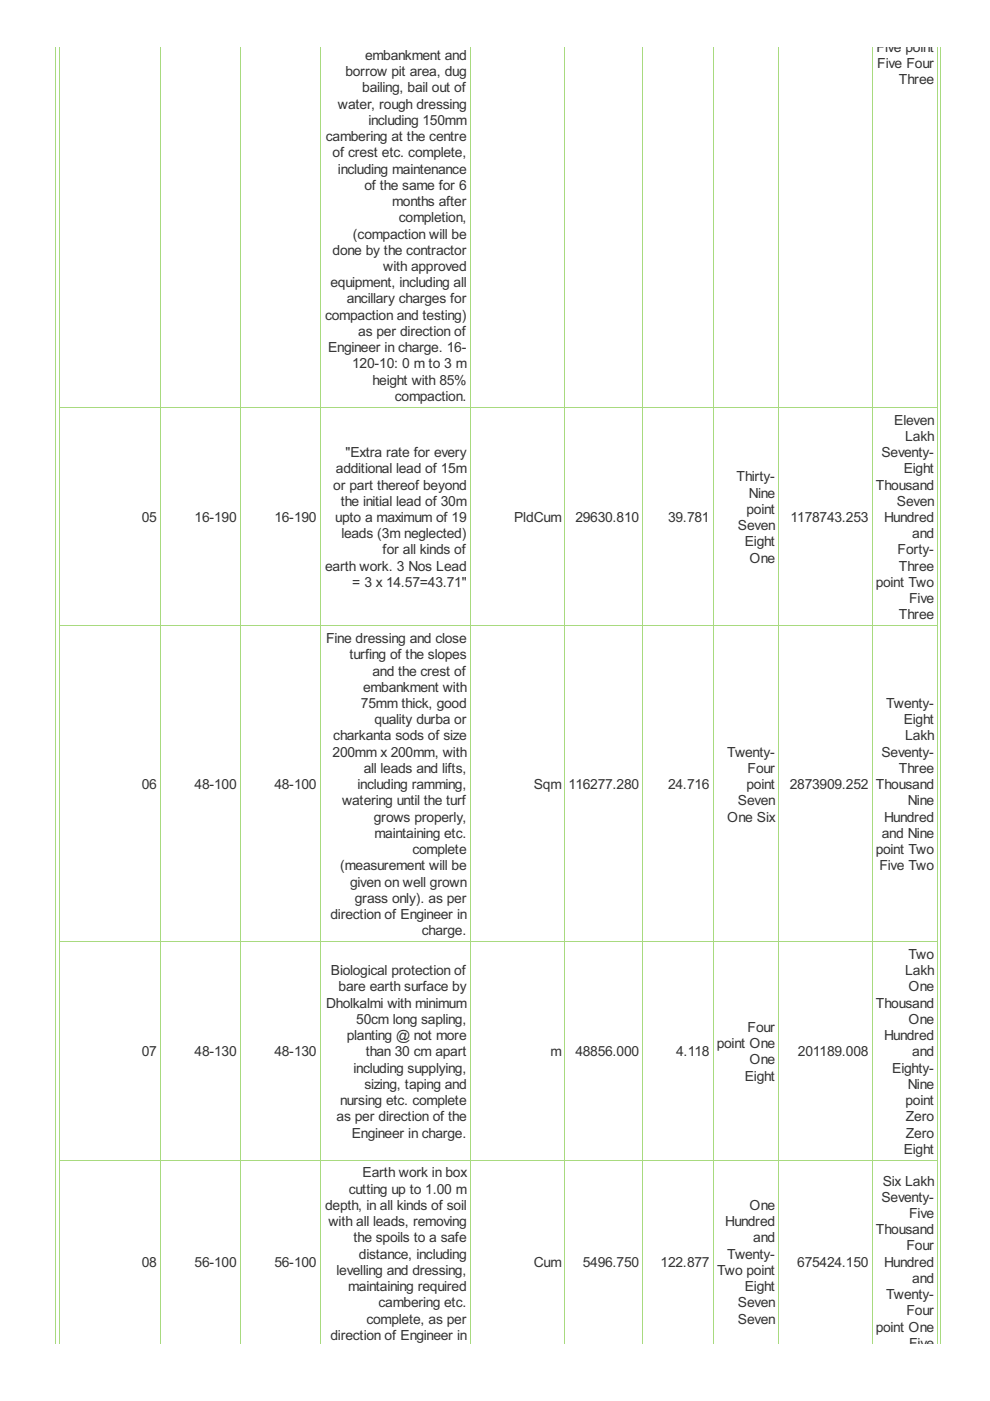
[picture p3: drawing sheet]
<svg xmlns="http://www.w3.org/2000/svg" width="210mm" height="297mm" viewBox="0 0 210 297" stroke-linecap="round" stroke-linejoin="round" font-family="sans-serif">
<defs><g id="words">
<g font-size="3.3" fill="#333">
<text x="185.9" y="11">Five point</text>
<text x="73.2" y="16.2">borrow pit area, dug</text>
<text x="77.4" y="12.7">embankment and</text>
<text x="186" y="14.4">Five Four</text>
<text x="190.6" y="17.9">Three</text>
<text x="71.7" y="23">water, rough dressing</text>
<text x="76.8" y="19.6">bailing, bail out of</text>
<text x="69.1" y="29.9">cambering at the centre</text>
<text x="78.1" y="26.5">including 150mm</text>
<text x="70.5" y="33.4">of crest etc. complete,</text>
<text x="71.7" y="36.8">including maintenance</text>
<text x="77.3" y="40.3">of the same for 6</text>
<text x="83.1" y="43.7">months after</text>
<text x="84.6" y="47.1">completion,</text>
<text x="74.8" y="50.6">(compaction will be</text>
<text x="70.5" y="54">done by the contractor</text>
<text x="81.3" y="57.5">with approved</text>
<text x="70.1" y="60.9">equipment, including all</text>
<text x="73.5" y="64.3">ancillary charges for</text>
<text x="68.9" y="67.8">compaction and testing)</text>
<text x="76" y="71.2">as per direction of</text>
<text x="69.6" y="74.7">Engineer in charge. 16-</text>
<text x="74.7" y="78.1">120-10: 0 m to 3 m</text>
<text x="79" y="81.6">height with 85%</text>
<text x="83.7" y="85">compaction.</text>
<text x="189.6" y="90">Eleven</text>
<text x="191.9" y="93.5">Lakh</text>
<text x="71.2" y="100.3">additional lead of 15m</text>
<text x="73.2" y="96.9">&quot;Extra rate for every</text>
<text x="186.9" y="96.9">Seventy-</text>
<text x="191.6" y="100.3">Eight</text>
<text x="70.7" y="103.8">or part thereof beyond</text>
<text x="72.2" y="107.2">the initial lead of 30m</text>
<text x="156.2" y="102.1">Thirty-</text>
<text x="158.8" y="105.5">Nine</text>
<text x="185.7" y="103.8">Thousand</text>
<text x="190.2" y="107.2">Seven</text>
<text x="30.1" y="110.7">05</text>
<text x="41.3" y="110.7">16-190</text>
<text x="58.2" y="110.7">16-190</text>
<text x="71.1" y="110.7">upto a maximum of 19</text>
<text x="109" y="110.7">PldCum</text>
<text x="122" y="110.7">29630.810</text>
<text x="141.6" y="110.7">39.781</text>
<text x="156.5" y="112.4">Seven</text>
<text x="158.3" y="108.9">point</text>
<text x="167.6" y="110.7">1178743.253</text>
<text x="187.4" y="110.7">Hundred</text>
<text x="72.4" y="114.1">leads (3m neglected)</text>
<text x="81.1" y="117.6">for all kinds of</text>
<text x="157.9" y="115.8">Eight</text>
<text x="158.9" y="119.3">One</text>
<text x="190.3" y="117.6">Forty-</text>
<text x="193.4" y="114.1">and</text>
<text x="68.9" y="121">earth work. 3 Nos Lead</text>
<text x="74.7" y="124.4">= 3 x 14.57=43.71&quot;</text>
<text x="185.7" y="124.4">point Two</text>
<text x="190.6" y="121">Three</text>
<text x="190.6" y="131.3">Three</text>
<text x="192.8" y="127.9">Five</text>
<text x="69.1" y="136.3">Fine dressing and close</text>
<text x="74.1" y="139.8">turfing of the slopes</text>
<text x="79" y="143.2">and the crest of</text>
<text x="77" y="146.7">embankment with</text>
<text x="76.5" y="150.1">75mm thick, good</text>
<text x="79.4" y="153.5">quality durba or</text>
<text x="187.9" y="150.1">Twenty-</text>
<text x="191.6" y="153.5">Eight</text>
<text x="70.5" y="160.4">200mm x 200mm, with</text>
<text x="70.7" y="157">charkanta sods of size</text>
<text x="154.2" y="160.4">Twenty-</text>
<text x="186.9" y="160.4">Seventy-</text>
<text x="191.9" y="157">Lakh</text>
<text x="30.1" y="167.3">06</text>
<text x="41.3" y="167.3">48-100</text>
<text x="58.2" y="167.3">48-100</text>
<text x="75.8" y="167.3">including ramming,</text>
<text x="77.1" y="163.9">all leads and lifts,</text>
<text x="113.2" y="167.3">Sqm</text>
<text x="120.6" y="167.3">116277.280</text>
<text x="141.6" y="167.3">24.716</text>
<text x="158.3" y="167.3">point</text>
<text x="158.5" y="163.9">Four</text>
<text x="167.5" y="167.3">2873909.252</text>
<text x="185.7" y="167.3">Thousand</text>
<text x="190.6" y="163.9">Three</text>
<text x="72.5" y="170.8">watering until the turf</text>
<text x="156.5" y="170.8">Seven</text>
<text x="192.5" y="170.8">Nine</text>
<text x="79.3" y="174.2">grows properly,</text>
<text x="79.4" y="177.6">maintaining etc.</text>
<text x="154.2" y="174.2">One Six</text>
<text x="187" y="177.6">and Nine</text>
<text x="187.4" y="174.2">Hundred</text>
<text x="72.1" y="184.5">(measurement will be</text>
<text x="87.4" y="181.1">complete</text>
<text x="185.7" y="181.1">point Two</text>
<text x="186.4" y="184.5">Five Two</text>
<text x="74.2" y="188">given on well grown</text>
<text x="75.2" y="191.4">grass only). as per</text>
<text x="70.1" y="194.9">direction of Engineer in</text>
<text x="89.4" y="198.3">charge.</text>
<text x="192.6" y="203.3">Two</text>
<text x="70.1" y="206.8">Biological protection of</text>
<text x="191.9" y="206.8">Lakh</text>
<text x="69.1" y="213.6">Dholkalmi with minimum</text>
<text x="71.8" y="210.2">bare earth surface by</text>
<text x="185.7" y="213.6">Thousand</text>
<text x="192.6" y="210.2">One</text>
<text x="73.5" y="220.5">planting @ not more</text>
<text x="75.5" y="217.1">50cm long sapling,</text>
<text x="158.5" y="218.8">Four</text>
<text x="187.4" y="220.5">Hundred</text>
<text x="192.6" y="217.1">One</text>
<text x="30.1" y="224">07</text>
<text x="41.3" y="224">48-130</text>
<text x="58.2" y="224">48-130</text>
<text x="75" y="227.4">including supplying,</text>
<text x="77.5" y="224">than 30 cm apart</text>
<text x="116.7" y="224">m</text>
<text x="122" y="224">48856.000</text>
<text x="143.4" y="224">4.118</text>
<text x="152" y="222.2">point One</text>
<text x="158.9" y="225.7">One</text>
<text x="169.2" y="224">201189.008</text>
<text x="189.2" y="227.4">Eighty-</text>
<text x="193.4" y="224">and</text>
<text x="77.3" y="230.8">sizing, taping and</text>
<text x="157.9" y="229.1">Eight</text>
<text x="192.5" y="230.8">Nine</text>
<text x="71.4" y="237.7">as per direction of the</text>
<text x="72.1" y="234.3">nursing etc. complete</text>
<text x="192" y="234.3">point</text>
<text x="192" y="237.7">Zero</text>
<text x="74.6" y="241.2">Engineer in charge.</text>
<text x="191.6" y="244.6">Eight</text>
<text x="192" y="241.2">Zero</text>
<text x="76.9" y="249.6">Earth work in box</text>
<text x="187.2" y="251.4">Six Lakh</text>
<text x="68.9" y="256.5">depth, in all kinds of soil</text>
<text x="74" y="253.1">cutting up to 1.00 m</text>
<text x="158.9" y="256.5">One</text>
<text x="186.9" y="254.8">Seventy-</text>
<text x="69.7" y="260">with all leads, removing</text>
<text x="75" y="263.4">the spoils to a safe</text>
<text x="153.7" y="260">Hundred</text>
<text x="159.7" y="263.4">and</text>
<text x="185.7" y="261.7">Thousand</text>
<text x="192.8" y="258.2">Five</text>
<text x="30.1" y="268.6">08</text>
<text x="41.3" y="268.6">56-100</text>
<text x="58.2" y="268.6">56-100</text>
<text x="76.1" y="266.8">distance, including</text>
<text x="113.2" y="268.6">Cum</text>
<text x="123.6" y="268.6">5496.750</text>
<text x="140.1" y="268.6">122.877</text>
<text x="154.2" y="266.8">Twenty-</text>
<text x="169" y="268.6">675424.150</text>
<text x="187.4" y="268.6">Hundred</text>
<text x="192.2" y="265.1">Four</text>
<text x="71.4" y="270.3">levelling and dressing,</text>
<text x="73.8" y="273.7">maintaining required</text>
<text x="152" y="270.3">Two point</text>
<text x="157.9" y="273.7">Eight</text>
<text x="187.9" y="275.5">Twenty-</text>
<text x="193.4" y="272">and</text>
<text x="77.7" y="280.6">complete, as per</text>
<text x="80.3" y="277.2">cambering etc.</text>
<text x="156.5" y="277.2">Seven</text>
<text x="156.5" y="280.6">Seven</text>
<text x="192.2" y="278.9">Four</text>
<text x="70.1" y="284.1">direction of Engineer in</text>
<text x="185.7" y="282.3">point One</text>
<text x="192.8" y="285.8">Five</text>
</g>
</g></defs>
<g fill="none" stroke="#a8da7f" stroke-width=".21">
<path d="M11.8 9.9v274.9M12.6 9.9v274.9M34 9.9v274.9M50.9 9.9v274.9M67.9 9.9v274.9M99.7 9.9v274.9M119.8 9.9v274.9M136.3 9.9v274.9M151.2 9.9v274.9M165.1 9.9v274.9M184.9 9.9v274.9M198.8 9.9v274.9"/>
<path d="M199.5 9.9v274.9M12.6 86.4h186.3M12.6 132.7h186.3M12.6 199.7h186.3M12.6 246h186.3"/>
</g>
<use href="#words"/>
</svg>
